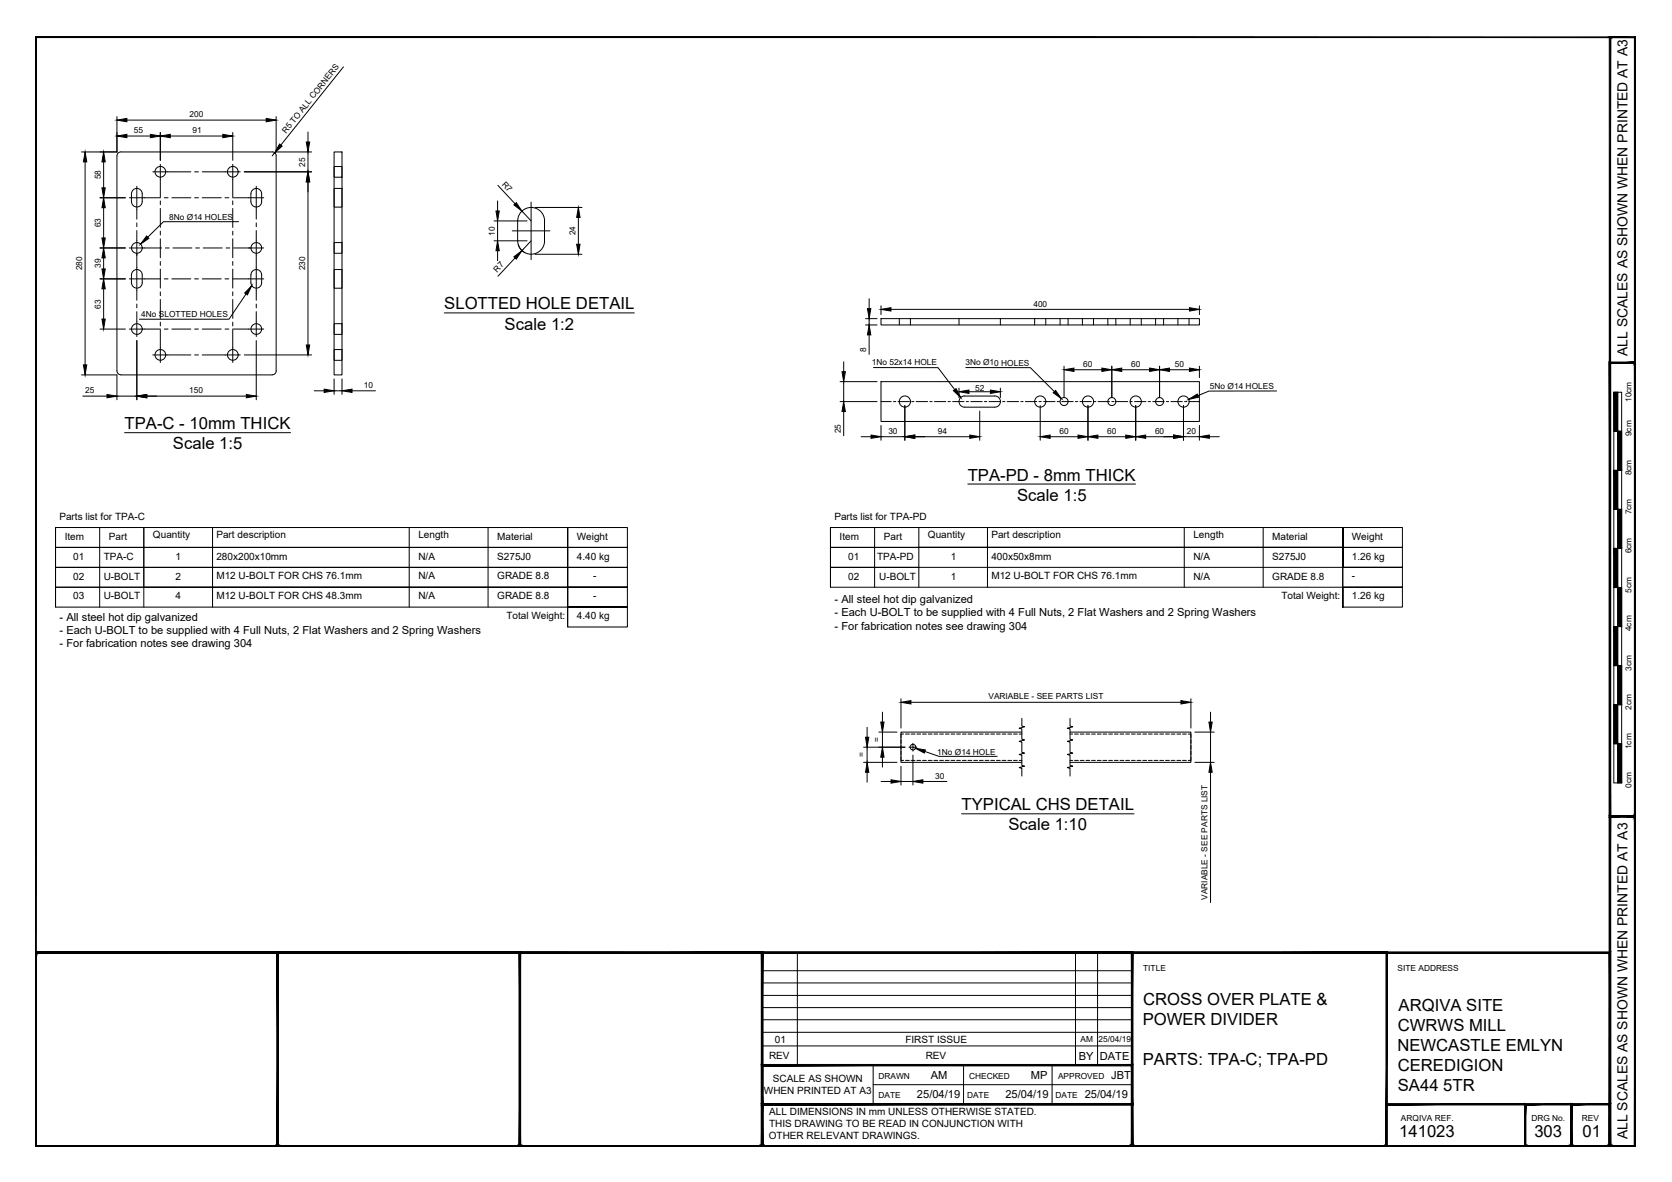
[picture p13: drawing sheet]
<svg xmlns="http://www.w3.org/2000/svg" width="420mm" height="297mm" viewBox="0 0 420 297" stroke-linecap="round" stroke-linejoin="round" font-family="sans-serif">
<defs><g id="words">
<g font-size="4.2">
<text x="111.6" y="77.7">SLOTTED HOLE DETAIL</text>
<text x="126.8" y="82.8">Scale 1:2</text>
<text x="31.3" y="107.8">TPA-C - 10mm THICK</text>
<text x="43.5" y="112.9">Scale 1:5</text>
<text x="243.2" y="120.8">TPA-PD - 8mm THICK</text>
<text x="255.6" y="125.8">Scale 1:5</text>
<text x="241.6" y="203.6">TYPICAL CHS DETAIL</text>
<text x="253.4" y="208.7">Scale 1:10</text>
<text x="287.2" y="257.5">POWER DIVIDER</text>
<text x="287.3" y="252.5">CROSS OVER PLATE &amp;</text>
<text x="351.5" y="254">ARQIVA SITE</text>
<text x="351.2" y="259.1">CWRWS MILL</text>
<text x="287.2" y="267.5">PARTS: TPA-C; TPA-PD</text>
<text x="351.1" y="264.1">NEWCASTLE EMLYN</text>
<text x="351.2" y="269.2">CEREDIGION</text>
<text x="351.3" y="274.2">SA44 5TR</text>
<text x="351.6" y="285.7">141023</text>
<text x="385.6" y="285.7">303</text>
<text x="397.7" y="285.7">01</text>
</g>
<g font-size="3.5">
<text x="409" y="89.4" transform="rotate(-90 409 89.4)">ALL SCALES AS SHOWN WHEN PRINTED AT A3</text>
<text x="409" y="286.3" transform="rotate(-90 409 286.3)">ALL SCALES AS SHOWN WHEN PRINTED AT A3</text>
</g>
<g font-size="2.8">
<text x="15" y="155.9">- All steel hot dip galvanized</text>
<text x="209.7" y="151.5">- All steel hot dip galvanized</text>
<text x="209.7" y="154.8">- Each U-BOLT to be supplied with 4 Full Nuts, 2 Flat Washers and 2 Spring Washers</text>
<text x="15" y="159.3">- Each U-BOLT to be supplied with 4 Full Nuts, 2 Flat Washers and 2 Spring Washers</text>
<text x="209.7" y="158.2">- For fabrication notes see drawing 304</text>
<text x="15" y="162.7">- For fabrication notes see drawing 304</text>
<text x="271.1" y="266.3">BY</text>
<text x="276.4" y="266.3">DATE</text>
<text x="233.9" y="271.1">AM</text>
<text x="259" y="271.1">MP</text>
<text x="279.3" y="271.1">JBT</text>
<text x="230.4" y="276">25/04/19</text>
<text x="252.7" y="276">25/04/19</text>
<text x="272.6" y="276">25/04/19</text>
</g>
<g font-size="2.5">
<text x="14.9" y="130.6">Parts list for TPA-C</text>
<text x="209.7" y="130.6">Parts list for TPA-PD</text>
<text x="16.3" y="135.6">Item</text>
<text x="27.4" y="135.6">Part</text>
<text x="38.4" y="135.1">Quantity</text>
<text x="54.4" y="135.1">Part description</text>
<text x="105.1" y="135.1">Length</text>
<text x="125" y="135.6">Material</text>
<text x="145" y="135.6">Weight</text>
<text x="211" y="135.6">Item</text>
<text x="222.1" y="135.6">Part</text>
<text x="233.2" y="135.1">Quantity</text>
<text x="249.1" y="135.1">Part description</text>
<text x="299.9" y="135.1">Length</text>
<text x="319.7" y="135.6">Material</text>
<text x="339.7" y="135.6">Weight</text>
<text x="18.4" y="140.7">01</text>
<text x="26.1" y="140.7">TPA-C</text>
<text x="44.1" y="140.7">1</text>
<text x="54.4" y="140.6">280x200x10mm</text>
<text x="105.1" y="140.6">N/A</text>
<text x="125" y="140.6">S275J0</text>
<text x="145" y="140.6">4.40 kg</text>
<text x="213.1" y="140.7">01</text>
<text x="220.4" y="140.7">TPA-PD</text>
<text x="238.9" y="140.7">1</text>
<text x="249.1" y="140.6">400x50x8mm</text>
<text x="299.9" y="140.6">N/A</text>
<text x="319.7" y="140.6">S275J0</text>
<text x="339.7" y="140.6">1.26 kg</text>
<text x="18.4" y="145.6">02</text>
<text x="26.1" y="145.6">U-BOLT</text>
<text x="44.1" y="145.6">2</text>
<text x="54.4" y="145.5">M12 U-BOLT FOR CHS 76.1mm</text>
<text x="105.1" y="145.6">N/A</text>
<text x="125" y="145.6">GRADE 8.8</text>
<text x="149" y="145.6">-</text>
<text x="213.1" y="145.6">02</text>
<text x="220.9" y="145.6">U-BOLT</text>
<text x="238.9" y="145.6">1</text>
<text x="249.1" y="145.5">M12 U-BOLT FOR CHS 76.1mm</text>
<text x="299.9" y="145.6">N/A</text>
<text x="319.7" y="145.6">GRADE 8.8</text>
<text x="339.7" y="145.6">-</text>
<text x="18.4" y="150.6">03</text>
<text x="26.1" y="150.6">U-BOLT</text>
<text x="44.1" y="150.6">4</text>
<text x="54.4" y="150.5">M12 U-BOLT FOR CHS 48.3mm</text>
<text x="105.1" y="150.6">N/A</text>
<text x="125" y="150.6">GRADE 8.8</text>
<text x="127.2" y="155.6">Total Weight:</text>
<text x="145" y="155.6">4.40 kg</text>
<text x="149" y="150.6">-</text>
<text x="322" y="150.6">Total Weight:</text>
<text x="339.7" y="150.6">1.26 kg</text>
<text x="194.7" y="262">01</text>
<text x="227.5" y="262">FIRST ISSUE</text>
<text x="193.3" y="266.2">REV</text>
<text x="232.6" y="266.2">REV</text>
<text x="192" y="275">WHEN PRINTED AT A3</text>
<text x="194.2" y="272">SCALE AS SHOWN</text>
<text x="193.3" y="280.3">ALL DIMENSIONS IN mm UNLESS OTHERWISE STATED.</text>
<text x="193.2" y="286.3">OTHER RELEVANT DRAWINGS.</text>
<text x="193.3" y="283.3">THIS DRAWING TO BE READ IN CONJUNCTION WITH</text>
</g>
<g font-size="2.1">
<text x="47.7" y="29.5">200</text>
<text x="33.7" y="33.5">55</text>
<text x="48.4" y="33.5">91</text>
<text x="71.9" y="33.6" transform="rotate(-51 71.9 33.6)">R5 TO ALL CORNERS</text>
<text x="76.7" y="41.8" transform="rotate(-90 76.7 41.8)">25</text>
<text x="25.3" y="45.1" transform="rotate(-90 25.3 45.1)">58</text>
<text x="126" y="46.5" transform="rotate(47 126 46.5)">R7</text>
<text x="25.3" y="57.1" transform="rotate(-90 25.3 57.1)">63</text>
<text x="42.5" y="55.3">8No Ø14 HOLES</text>
<text x="124.3" y="59.2" transform="rotate(-90 124.3 59.2)">10</text>
<text x="144.6" y="59.2" transform="rotate(-90 144.6 59.2)">24</text>
<text x="20.6" y="67.9" transform="rotate(-90 20.6 67.9)">280</text>
<text x="25.3" y="67.4" transform="rotate(-90 25.3 67.4)">39</text>
<text x="76.7" y="67.9" transform="rotate(-90 76.7 67.9)">230</text>
<text x="125" y="68.6" transform="rotate(-47 125 68.6)">R7</text>
<text x="25.3" y="77.6" transform="rotate(-90 25.3 77.6)">63</text>
<text x="259.7" y="77">400</text>
<text x="35.5" y="79.8">4No SLOTTED HOLES</text>
<text x="217.7" y="88.4" transform="rotate(-90 217.7 88.4)">8</text>
<text x="219.1" y="91.8">1No 52x14 HOLE</text>
<text x="242.6" y="91.8">3No Ø10 HOLES</text>
<text x="272.2" y="92.2">60</text>
<text x="284.2" y="92.2">60</text>
<text x="295.2" y="92.2">50</text>
<text x="21.4" y="98.8">25</text>
<text x="47.6" y="98.8">150</text>
<text x="91.4" y="97.5">10</text>
<text x="245" y="98.2">52</text>
<text x="304" y="97.8">5No Ø14 HOLES</text>
<text x="409.9" y="101" transform="rotate(-90 409.9 101)">10cm</text>
<text x="211.3" y="108.9" transform="rotate(-90 211.3 108.9)">25</text>
<text x="223.2" y="109">30</text>
<text x="235.6" y="109">94</text>
<text x="266.2" y="109">60</text>
<text x="278.2" y="109">60</text>
<text x="290.2" y="109">60</text>
<text x="298.2" y="109">20</text>
<text x="409.9" y="109.6" transform="rotate(-90 409.9 109.6)">9cm</text>
<text x="409.9" y="119.5" transform="rotate(-90 409.9 119.5)">8cm</text>
<text x="409.9" y="129.3" transform="rotate(-90 409.9 129.3)">7cm</text>
<text x="409.9" y="139.1" transform="rotate(-90 409.9 139.1)">6cm</text>
<text x="409.9" y="148.9" transform="rotate(-90 409.9 148.9)">5cm</text>
<text x="409.9" y="158.6" transform="rotate(-90 409.9 158.6)">4cm</text>
<text x="409.9" y="168.6" transform="rotate(-90 409.9 168.6)">3cm</text>
<text x="248.4" y="175.7">VARIABLE - SEE PARTS LIST</text>
<text x="409.9" y="178.3" transform="rotate(-90 409.9 178.3)">2cm</text>
<text x="217.2" y="190.3" transform="rotate(-90 217.2 190.3)">=</text>
<text x="221.1" y="186.5" transform="rotate(-90 221.1 186.5)">=</text>
<text x="235.5" y="189.6">1No Ø14 HOLE</text>
<text x="409.9" y="188.3" transform="rotate(-90 409.9 188.3)">1cm</text>
<text x="235" y="195.6">30</text>
<text x="409.9" y="198" transform="rotate(-90 409.9 198)">0cm</text>
<text x="303.5" y="226.1" transform="rotate(-90 303.5 226.1)">VARIABLE - SEE PARTS LIST</text>
<text x="287.3" y="243.9">TITLE</text>
<text x="351.2" y="243.9">SITE ADDRESS</text>
<text x="271.5" y="261.9">AM</text>
<text x="276.1" y="261.9">25/04/19</text>
<text x="220.8" y="271.1">DRAWN</text>
<text x="243.5" y="271.1">CHECKED</text>
<text x="265.9" y="271.1">APPROVED</text>
<text x="220.8" y="276">DATE</text>
<text x="243" y="276">DATE</text>
<text x="265.2" y="276">DATE</text>
<text x="352.1" y="281.6">ARQIVA REF.</text>
<text x="384.8" y="281.6">DRG No.</text>
<text x="397.5" y="281.6">REV</text>
</g>
</g></defs>
<!-- layer: 01 - VISIBLE EDGES -->
<g fill="none" stroke="#000" stroke-width=".25">
<path d="M29.4 39.2v54a1.01 1.01 0 0 0 1 1M30.4 38.2h38M30.4 38.2a1.01 1.01 0 0 0-1 1M68.4 38.2a1.01 1.01 0 0 1 1 1M69.4 39.2v54a1.01 1.01 0 0 1-1 1M84 38.2h1.9v56h-1.9zM33.3 47.9a1.34 1.34 0 0 1 1.5-.5 1.34 1.34 0 0 1 .9 1.3v2a1.35 1.35 0 0 1-1.3 1.3 1.35 1.35 0 0 1-1.4-1.3v-2zM63 48.7v2M63.1 48.7a1.34 1.34 0 0 1 1.3-1.4 1.34 1.34 0 0 1 1.4 1.4v2a1.34 1.34 0 0 1-1.4 1.3 1.34 1.34 0 0 1-1.3-1.3M131.1 53.1a3.4 3.4 0 0 1 3.7-.7 3.4 3.4 0 0 1 2 3.1v5a3.4 3.4 0 0 1-3.3 3.4 3.4 3.4 0 0 1-3.4-3.4v-5a3.4 3.4 0 0 1 1-2.4zM33.3 68.3a1.34 1.34 0 0 1 1.5-.5 1.34 1.34 0 0 1 .9 1.3v2a1.35 1.35 0 0 1-1.3 1.3 1.35 1.35 0 0 1-1.4-1.3v-2zM63 69.1v2"/>
<path d="M63.1 69.1a1.34 1.34 0 0 1 1.3-1.4 1.34 1.34 0 0 1 1.4 1.4v2a1.34 1.34 0 0 1-1.4 1.3 1.34 1.34 0 0 1-1.3-1.3M30.4 94.2h38"/>
<circle cx="40.3" cy="43.2" r="1.34"/>
<circle cx="58.5" cy="43.2" r="1.34"/>
<circle cx="34.4" cy="62.3" r="1.34"/>
<circle cx="64.4" cy="62.3" r="1.34"/>
<circle cx="34.4" cy="82.7" r="1.34"/>
<circle cx="40.3" cy="89.2" r="1.34"/>
<circle cx="58.5" cy="89.2" r="1.34"/>
<circle cx="64.4" cy="82.7" r="1.34"/>
</g>
<!-- layer: 03 - TEXT AND DIMENSIONS -->
<g fill="none" stroke="#000" stroke-width=".25">
<path d="M86.3 16.8l-15.7 19.6M29.4 29.3v8.9h-8.9M31.9 34.2h5.9M31.9 30.2h35M40.3 33.3v7M42.8 34.2h13.2M58.5 33.3v7M69 38.4l-.6 .8M69.4 29.3v8.9h8.9M77.4 33.2v2.5M77.4 38.2v5M21.4 40.7v51"/>
<path d="M32.5 49.7h3.8M34.4 46.8v5.8M38.4 43.2h3.8M40.3 41.3v3.8M56.6 43.2h3.8M58.5 41.3v3.8M60 55.7h-18.9l-4 3.9M61.4 43.2h16.9M62.5 49.7h3.8M64.4 46.8v5.8M77.4 45.7v41M124.1 55.5h8.3"/>
<path d="M125 50.5v2.5M125 55.5v5M125.1 46.6l4.3 4.6M128.7 58h9.5M131.2 53l2.3 2.5M133.5 50.8v14.4M134.5 52.1h11.7M145.3 54.6v6.8M32.5 62.3h3.8M32.5 70.1h3.8M34.4 60.4v3.8M34.4 67.2v5.8"/>
<path d="M61.8 73.9l-4.3 6.3h-22.5M62.5 62.3h3.8M62.5 70.1h3.8M64.4 60.4v3.8M64.4 67.2v5.8M111.6 78.6h47.8M124.1 60.5h8.3M125 63v2.5M129.4 64.8l-4.3 4.6M130.2 61.5l.8 1.4 .9 .6M133.5 60.5l-2.3 2.5M134.5 63.9h11.7"/>
<path d="M20.5 94.2h8.9v6.3M20.8 99.5h6.1M29.4 99.5h5M32.5 82.7h3.8M34.4 80.8v3.8M34.4 85.6v14.9M36.9 99.5h2.5M38.4 89.2h3.8M40.3 87.3v3.8M56.6 89.2h3.8M58.5 87.3v3.8M61.4 89.2h16.9"/>
<path d="M62.5 82.7h3.8M64.4 80.8v3.8M79 98.2h2.5M84 95.2v3.9M84 98.2h1.9M85.9 95.2v3.9M88.5 98.2h5.8M31.3 108.7h41.7"/>
</g>
<!-- layer: 02 - HIDDEN LINES -->
<g fill="none" stroke="#000" stroke-width=".25">
<path d="M34.4 52.6v2.5M34.4 56v1M34.4 57.9v2.5M36.3 49.7h4M40.3 45.1v4.4M40.3 50.5v.9M40.3 52.4v4.8M40.3 58.1v1M41.3 49.7h.9M42.2 43.2h5.7M43.2 49.7h4.7M48.9 43.2h1"/>
<path d="M48.9 49.7h1M50.8 43.2h5.8M50.8 49.7h4.8M56.5 49.7h1M58.4 49.7h4.1M58.5 45.1v4.4M58.5 50.5v.9M58.5 52.4v4.8M58.5 58.1v1M64.4 52.6v2.5M64.4 56v1M64.4 57.9v2.5"/>
<path d="M84 41.8h1.9v2.7h-1.9zM84 47.3h1.9v4.7h-1.9zM34.4 63.6v3.6M34.4 73v2.5M34.4 76.4v1M34.4 78.3v2.5M36.3 70.1h4M36.3 62.3h4.3M40.3 60v4.8M40.3 65.7v1M40.3 67.6v4.8M40.3 73.3v1"/>
<path d="M40.3 75.2v4.8M41.3 70.1h.9M41.6 62.3h.9M43.2 70.1h4.7M43.5 62.3h4.7M48.9 70.1h1M49.2 62.3h.9M50.8 70.1h4.8M51.1 62.3h4.7M56.5 70.1h1M56.8 62.3h.9M58.4 70.1h4.1"/>
<path d="M58.5 60v4.8M58.5 65.7v1M58.5 67.6v4.8M58.5 73.3v1M58.5 75.2v4.8M58.7 62.3h4.3M64.4 64.2v3M64.4 73v2.5M64.4 76.4v1M64.4 78.3v2.5M84 67.7h1.9v4.7h-1.9zM84 61h1.9v2.6h-1.9z"/>
<path d="M36.3 82.7h4M40.3 81v.9M40.3 82.9v4.4M41.3 82.7h.9M42.2 89.2h5.7M43.2 82.7h4.7M48.9 89.2h1M48.9 82.7h1M50.8 89.2h5.8M50.8 82.7h4.8M56.5 82.7h1M58.4 82.7h4.1"/>
<path d="M58.5 81v.9M58.5 82.9v4.4M84 87.8h1.9v2.8h-1.9zM84 81.3h1.9v2.7h-1.9z"/>
</g>
<!-- layer: 03 - TEXT AND DIMENSIONS -->
<g fill="#000" stroke="#000" stroke-width=".25">
<path d="M29.4 34.2l2.5-.4v.8zM29.4 30.2l2.5-.4v.8zM37.8 33.8l2.5 .4-2.5 .4zM40.3 34.2l2.5-.4v.8zM56 33.8l2.5 .4-2.5 .4zM66.9 29.8l2.5 .4-2.5 .4zM70.3 36.2l.6 .5-1.9 1.7zM77 35.7h.8l-.4 2.5zM21.4 38.2l.4 2.5h-.8zM36.8 59.3l.6 .6-2.1 1.4zM77.4 43.2l.4 2.5h-.8zM124.6 53h.9l-.5 2.5z"/>
<path d="M129.1 51.5l.6-.6 1.5 2.1zM145.3 52.1l.5 2.5h-.9zM63.3 71.8l-1.1 2.3-.7-.5zM125 60.5l.5 2.5h-.9zM129.1 64.5l2.1-1.5-1.5 2.1zM144.9 61.4h.9l-.5 2.5zM21 91.7h.8l-.4 2.5zM26.9 99.1l2.5 .4-2.5 .5zM34.4 99.5l2.5-.4v.9zM77 86.7h.8l-.4 2.5zM81.5 97.8l2.5 .4-2.5 .4zM85.9 98.2l2.6-.4v.8z"/>
</g>
<!-- layer: TEXT AND DIMENSIONS -->
<g fill="none" stroke="#000" stroke-width=".25">
<path d="M25.1 38.2h4.3M25.1 49.7h6.4M26 40.7v6.5M26 52.2v7.6M25.1 62.3h6.4M25.1 70.1h6.4M26 64.8v2.8M26 72.6v7.6M218.4 75.1v2.5M221.4 76.9v2.2M223.9 77.7h75M301.4 76.9v2.2"/>
<path d="M25.1 82.7h6.4M34.4 85.6v14.9M36.9 99.5h25M64.4 85.6v14.9M211.1 95.9h9.3M212 90.9v2.5M212 95.9v5M217.5 80.1h2.9M217.5 81.7h2.9M218.4 80.1v1.6M218.4 84.2v4.9M219.5 92.4h16.2l4.2 5.5"/>
<path d="M241 97.5v2.4M242.7 92.4h16.2l6.1 6M243.5 98.4h5.4M251.4 97.5v2.4M267.4 92v7.9M269.9 92.9h7M279.4 92v7.9M281.9 92.9h7M291.4 92v7.9M293.9 92.9h5M301.4 92v2.9M320.8 98.3h-17l-2.8 1.1"/>
<path d="M211.1 100.9h9.3M212 103.4v6.1M216.4 109.7h2.5M221.4 109.7h6M221.4 106.9v3.7M227.4 101.9v8.7M229.9 109.7h13.8M246.2 103.3v7.3M261.4 101.9v8.7M263.9 109.7h7M273.4 101.9v8.7M275.9 109.7h7"/>
<path d="M285.4 101.9v8.7M287.9 109.7h7M297.4 101.9v8.7M297.4 109.7h4M301.4 106.9v3.7M303.9 109.7h2.5M14 132.6v20M25 132.6v20M36.1 132.6v20M53.4 132.6v20M102.8 132.6v20M122.6 132.6v20"/>
<path d="M142.6 132.6h-128.6v5h128.6M142.6 137.6h-128.6v5h128.6M142.6 132.6h15.1v5h-15.1zM142.6 137.6h15.1v5h-15.1zM142.6 132.6v15M208.7 137.6h128.7h-106.5v5h-22.2zM208.7 132.6v15M219.8 132.6v15M230.9 132.6h-22.2v5h22.2v-5h106.5M243.2 121.6h42.2M248.1 132.6v15M297.6 132.6v15"/>
<path d="M317.4 132.6v15M337.4 132.6v10zM337.4 132.6h15v5h-15zM337.4 137.6h15v5h-15zM337.4 132.6v15M36.1 147.6h106.5v5M142.6 142.6h-128.6v5h128.6M142.6 142.6v5M142.6 142.6h15.1v5h-15.1zM142.6 147.6h15.1h-15.1M142.6 152.6h15.1v5h-15.1zM142.6 147.6h-128.6v5h128.6"/>
<path d="M142.6 147.6v5h15.1v-5h-15.1v5h15.1h-15.1M142.6 152.6v5M230.9 142.6v5M337.4 147.6h15v5h-15zM337.4 142.6h15v5h-15zM352.4 142.6h-143.7v5h143.7M221.7 179v2.5M226.4 175.6v7.4M228.9 176.5h67.9M299.3 175.6v7.4M304.2 179v2.5M217 191.6h8.4"/>
<path d="M217 187.8h10.4M217.9 182.8v2.5M217.9 187.8v3.8M217.9 194.1v2.5M220.8 184h4.6M221.4 196.4h2.5M221.7 184v3.8M221.7 190.3v2.5M226.4 192.6v4.7M226.4 196.4h3M228.4 187.8h2M229.4 186.8v2"/>
<path d="M229.4 189.8v7.5M231.9 196.4h6M232.4 188.8l3.6 1.3h14.6M256.8 180.5v2l.7 .1-1.4 .4 .7 .2v2.6l.7 .1-1.4 .4 .7 .2v2.6l.7 .2-1.4 .3 .7 .2v2.6l.7 .1-1.4 .4 .7 .2v1.9M268.9 180.5v2l.7 .1-1.4 .4 .7 .2v2.6l.7 .1-1.4 .4 .7 .2v2.6l.7 .2-1.4 .3 .7 .2v2.6l.7 .1-1.4 .4 .7 .2v1.9M300.3 184h4.8M300.3 191.6h4.8M304.2 184v7.6M304.2 194.1v32.7M241.6 204.5h43.4"/>
</g>
<g fill="#000" stroke="#000" stroke-width=".25">
<path d="M26 38.2l.4 2.5h-.8zM25.6 47.2h.8l-.4 2.5zM26 49.7l.4 2.5h-.8zM25.6 59.8h.8l-.4 2.5zM26 62.3l.4 2.5h-.8zM25.6 67.6h.8l-.4 2.5zM26 70.1l.4 2.5h-.8zM218 77.6h.8l-.4 2.5zM221.4 77.7l2.5-.4v.9zM298.9 77.3l2.5 .4-2.5 .5zM25.6 80.2h.8l-.4 2.5zM34.4 99.5l2.5-.4v.9z"/>
<path d="M61.9 99.1l2.5 .4-2.5 .5zM211.6 93.4h.8l-.4 2.5zM218.4 81.7l.4 2.5h-.8zM239.6 98.2l.6-.5 1.2 2.2zM241 98.4l2.5-.4v.9zM248.9 98l2.5 .4-2.5 .5zM264.7 98.7l.5-.6 1.5 2.1zM267.4 92.9l2.5-.4v.8zM276.9 92.5l2.5 .4-2.5 .4zM279.4 92.9l2.5-.4v.8zM288.9 92.5l2.5 .4-2.5 .4zM291.4 92.9l2.5-.4v.8z"/>
<path d="M298.9 92.5l2.5 .4-2.5 .4zM298.7 100.4l2.1-1.4 .4 .8zM212 100.9l.4 2.5h-.8zM218.9 109.3l2.5 .4-2.5 .5zM227.4 109.7l2.5-.4v.9zM243.7 109.3l2.5 .4-2.5 .5zM261.4 109.7l2.5-.4v.9zM270.9 109.3l2.5 .4-2.5 .5zM273.4 109.7l2.5-.4v.9zM282.9 109.3l2.5 .4-2.5 .5zM285.4 109.7l2.5-.4v.9zM294.9 109.3l2.5 .4-2.5 .5z"/>
<path d="M301.4 109.7l2.5-.4v.9zM226.4 176.5l2.5-.4v.8zM296.8 176.1l2.5 .4-2.5 .4zM217.5 185.3h.8l-.4 2.5zM217.9 191.6l.4 2.5h-.8zM221.7 187.8l.5 2.5h-.9zM221.3 181.5h.9l-.5 2.5zM223.9 196l2.5 .4-2.5 .4zM229.4 196.4l2.5-.4v.8zM230 188l2.5 .5-.2 .8zM303.8 181.5h.8l-.4 2.5zM304.2 191.6l.4 2.5h-.8z"/>
</g>
<!-- layer: PROPOSED OTHER USER 1 -->
<g fill="none" stroke="#000" stroke-width=".25">
<path d="M221.4 95.9h80v10h-80zM221.4 80.1h80v1.6h-80zM241.6 99.8l.8-.3h7.6a1.41 1.41 0 0 1 1.4 1.4 1.41 1.41 0 0 1-1.4 1.4h-7.6a1.41 1.41 0 0 1-1.3-1 1.41 1.41 0 0 1 .5-1.5zM256.8 184h-30.4v7.6h30.4M268.9 184h30.4v7.6h-30.4"/>
<circle cx="227.4" cy="100.9" r="1.41"/>
<circle cx="261.4" cy="100.9" r="1.41"/>
<circle cx="267.4" cy="100.9" r="1.01"/>
<circle cx="273.4" cy="100.9" r="1.41"/>
<circle cx="279.4" cy="100.9" r="1.01"/>
<circle cx="285.4" cy="100.9" r="1.41"/>
<circle cx="291.4" cy="100.9" r="1.01"/>
<circle cx="297.4" cy="100.9" r="1.41"/>
<circle cx="229.4" cy="187.8" r=".71"/>
</g>
<!-- layer: PROPOSED OTHER USER 1 - HIDDEN -->
<g fill="none" stroke="#000" stroke-width=".25">
<path d="M226 80.1v1.6M228.8 80.1v1.6M241 80.1v1.6M251.4 80.1v1.6M260 80.1v1.6M262.8 80.1v1.6M266.4 80.1v1.6M268.4 80.1v1.6M272 80.1v1.6M274.8 80.1v1.6M278.4 80.1v1.6M280.4 80.1v1.6"/>
<path d="M284 80.1v1.6M286.8 80.1v1.6M290.4 80.1v1.6M292.4 80.1v1.6M296 80.1v1.6M298.8 80.1v1.6M221.4 100.9h2.6M224.5 100.9h.6M225.7 100.9h2.8M229.1 100.9h.6M230.2 100.9h2.9M233.7 100.9h.5"/>
<path d="M234.8 100.9h2.9M238.2 100.9h.6M239.4 100.9h2.8M242.8 100.9h.6M244 100.9h2.8M247.4 100.9h.6M248.5 100.9h2.9M252 100.9h.5M253.1 100.9h2.9M256.5 100.9h.6M257.7 100.9h2.8M261.1 100.9h.6"/>
<path d="M262.2 100.9h2.9M265.7 100.9h.5M266.8 100.9h2.9M270.2 100.9h.6M271.4 100.9h2.8M274.8 100.9h.6M276 100.9h2.8M279.4 100.9h.6M280.5 100.9h2.9M284 100.9h.5M285.1 100.9h2.9M288.5 100.9h.6"/>
<path d="M289.7 100.9h2.8M293.1 100.9h.6M294.2 100.9h2.9M297.7 100.9h.5M298.8 100.9h2.6M226.4 190.2v.9h.7M226.4 185.9v.9M226.4 187.3v1M226.4 188.7v1M227.1 184.5h-.7v.9M227.5 191.1h1M227.5 184.5h1"/>
<path d="M229 191.1h.9M229 184.5h.9M230.4 191.1h1M230.4 184.5h1M231.8 191.1h1M231.8 184.5h1M233.3 191.1h.9M233.3 184.5h.9M234.7 191.1h.9M234.7 184.5h.9M236.1 191.1h1M236.1 184.5h1"/>
<path d="M237.5 191.1h1M237.5 184.5h1M239 191.1h.9M239 184.5h.9M240.4 191.1h.9M240.4 184.5h.9M241.8 191.1h1M241.8 184.5h1M243.3 191.1h.9M243.3 184.5h.9M244.7 191.1h.9M244.7 184.5h.9"/>
<path d="M246.1 191.1h1M246.1 184.5h1M247.6 191.1h.9M247.6 184.5h.9M249 191.1h.9M249 184.5h.9M250.4 191.1h1M250.4 184.5h1M251.8 191.1h1M251.8 184.5h1M253.3 191.1h.9M253.3 184.5h.9"/>
<path d="M254.7 191.1h.9M254.7 184.5h.9M256.1 191.1h.7M256.1 184.5h.7M268.9 191.1h.6M268.9 184.5h.6M270 191.1h1M270 184.5h1M271.4 191.1h1M271.4 184.5h1M272.9 191.1h.9M272.9 184.5h.9"/>
<path d="M274.3 191.1h1M274.3 184.5h1M275.7 191.1h1M275.7 184.5h1M277.2 191.1h.9M277.2 184.5h.9M278.6 191.1h1M278.6 184.5h1M280 191.1h1M280 184.5h1M281.5 191.1h.9M281.5 184.5h.9"/>
<path d="M282.9 191.1h.9M282.9 184.5h.9M284.3 191.1h1M284.3 184.5h1M285.7 191.1h1M285.7 184.5h1M287.2 191.1h.9M287.2 184.5h.9M288.6 191.1h.9M288.6 184.5h.9M290 191.1h1M290 184.5h1"/>
<path d="M291.5 191.1h.9M291.5 184.5h.9M292.9 191.1h.9M292.9 184.5h.9M294.3 191.1h1M294.3 184.5h1M295.7 191.1h1M295.7 184.5h1M297.2 191.1h.9M297.2 184.5h.9M298.6 184.5h.7v.9M299.3 190.2v.9h-.7"/>
<path d="M299.3 185.9v.9M299.3 187.3v1M299.3 188.7v1"/>
</g>
<!-- layer: 0 -->
<g fill="none" stroke="#000" stroke-width=".25">
<path d="M405.5 98.6h2v98.1h-2zM406.5 98.6v98.1M405.5 118.2h2M405.5 108.4h2M405.5 137.8h2M405.5 128h2M405.5 157.5h2M405.5 147.7h2M405.5 177.1h2M405.5 167.3h2M405.5 186.9h2M200.4 239.4v28.3"/>
<path d="M270.3 239.4v28.3M275.8 239.4v28.3M191.5 250.1h93M191.5 247h93M191.5 243.9h93M191.5 256.3h93M191.5 253.2h93M191.5 259.4h93M191.5 262.8h93M219.4 267.7v9.8M219.4 272.6h65.1M242.1 267.7v9.8"/>
<path d="M264.4 267.7v9.8"/>
</g>
<g fill="#000" stroke="#000" stroke-width=".25">
<path d="M8.9 9.3l.2 .1h401.6zM8.9 9.3h402l-.2 .1z"/>
<path d="M404.4 9.3l.3 .1zM404.4 9.3l.3 .1-.3 278.6zM404.7 9.4l-.3 278.6 .3-.1zM404.4 288l.3-.1z"/>
<path d="M404.6 9.3l.1 .1h6zM404.6 9.3h6.3l-.2 .1z"/>
<path d="M410.7 9.4v278.5l.2-278.6zM410.9 9.3v278.7l-.2-.1z"/>
<path d="M410.7 9.4v278.5l.2-278.6zM410.9 9.3v278.7l-.2-.1z"/>
<path d="M404.4 91l.3 .3 6.2-.3zM404.7 91.3l6.2-.3-.2 .3zM410.9 91l-.2 .3z"/>
<path d="M404.4 91l.3 114v-113.7zM404.4 91l.3 114-.3 .3z"/>
<path d="M405.5 98.6l1 9.8v-9.8zM405.5 98.6l1 9.8h-1z"/>
<path d="M410.9 91.1l-.2 .2 .2 113.9zM410.7 91.3l.2 113.9-.2-.2zM410.7 205l.2 .3zM404.7 205h6l.2 .3zM404.7 205l-.3 .3h6.5z"/>
<path d="M405.5 118.2l1 9.8v-9.8zM405.5 118.2l1 9.8h-1z"/>
<path d="M406.5 108.4l1 9.8v-9.8zM406.5 108.4l1 9.8h-1z"/>
<path d="M405.5 137.8l1 9.8v-9.8zM405.5 137.8l1 9.8h-1z"/>
<path d="M406.5 128l1 9.8v-9.8zM406.5 128l1 9.8h-1z"/>
<path d="M405.5 157.5l1 9.8v-9.8zM405.5 157.5l1 9.8h-1z"/>
<path d="M406.5 147.6l1 9.9v-9.9zM406.5 147.6l1 9.9h-1z"/>
<path d="M405.5 177.1l1 9.8v-9.8zM405.5 177.1l1 9.8h-1z"/>
<path d="M406.5 167.3l1 9.8v-9.8zM406.5 167.3l1 9.8h-1z"/>
<path d="M406.5 186.9l1 9.8v-9.8zM406.5 186.9l1 9.8h-1z"/>
<path d="M404.4 205l.3 .3 6.2-.3zM404.7 205.3l6.2-.3-.2 .3zM410.9 205l-.2 .3z"/>
<path d="M410.9 205.1l-.2 .2 .2 82.7zM410.7 205.3l.2 82.7-.2-.1zM410.7 287.9l.2 .1z"/>
<path d="M8.9 239.2l.2 .4zM8.9 239.2l395.5 .4h-395.3zM8.9 239.2l395.5 .4 .3-.4z"/>
<path d="M9.1 239.6h60.5l.3-.4zM8.9 239.2h61l-60.8 .4zM8.9 239.2l.2 .4z"/>
<path d="M69.9 239.6h60.6l.3-.4zM69.6 239.2h61.2l-60.9 .4zM69.6 239.2l.3 48.7v-48.3zM69.6 239.2l.3 48.7-.3 .1zM69.6 288l.3-.1z"/>
<path d="M130.8 239.6h60.5l.4-.4zM130.5 239.2h61.2l-60.9 .4zM130.5 239.2l.3 48.7v-48.3zM130.5 239.2l.3 48.7-.3 .1zM130.5 288l.3-.1z"/>
<path d="M191.7 239.6h92.6l.4-.4zM191.3 239.2h93.4l-93 .4zM191.3 239.2l.4 48.7v-48.3zM191.3 239.2l.4 48.7-.4 .1zM191.3 288l.4-.1z"/>
<path d="M284.7 239.6h63.6l.3-.4zM284.3 239.2h64.3l-63.9 .4zM284.3 239.2l.4 48.7v-48.3zM284.3 239.2l.4 48.7-.4 .1zM284.3 288l.4-.1z"/>
<path d="M404.7 239.2l-.3 .4 .3 48.4zM404.4 239.6l.3 48.4-.3-.1zM404.4 287.9l.3 .1z"/>
<path d="M191.3 277.3l.4 .4 93-.4zM191.7 277.7l93-.4-.4 .4zM284.7 277.3l-.4 .4 .4 10.3zM284.3 277.7l.4 10.3-.4-.1zM284.3 287.9l.4 .1z"/>
<path d="M191.3 277.7h93.4l-.4-.4zM191.3 277.7l.4-.4h92.6zM191.3 267.5v10.2l.4-.4zM191.3 267.5l.4 .4v9.4zM191.3 267.5l.4 .4 93-.4zM191.7 267.9l93-.4-.4 .4zM284.7 267.5l-.4 .4 .4 9.8zM284.3 267.9l.4 9.8-.4-.4z"/>
<path d="M383.1 277.3l.3 .4 11.7-.4zM383.4 277.7l11.7-.4-.4 .4zM394.7 277.7l.4 10.3v-10.7zM394.7 277.7l.4 10.3-.4-.1zM394.7 287.9l.4 .1z"/>
<path d="M348.5 277.7h34.8v-.4zM348.5 277.3h34.8l-34.8 .4z"/>
<path d="M394.7 277.3l.4 .4 9.6-.4zM395.1 277.7l9.6-.4-.3 .4zM404.7 277.3l-.3 .4 .3 10.3zM404.4 277.7l.3 10.3-.3-.1zM404.4 287.9l.3 .1z"/>
<path d="M9.1 9.4l-.2 278.6 .2-.1zM8.9 9.3l.2 .1-.2 278.6z"/>
<path d="M9.1 239.6l-.2 48.4 .2-.1zM8.9 239.4l.2 .2-.2 48.4z"/>
<path d="M9.1 287.9l60.7 .1-.2-.1zM9.1 287.9l60.7 .1h-60.9z"/>
<path d="M69.6 287.9l.3 .1zM69.9 239.2v48.8l-.3-.1zM69.9 239.2l-.3 .4v48.3z"/>
<path d="M69.9 287.9l60.7 .1-.1-.1zM69.9 287.9l60.7 .1h-60.8z"/>
<path d="M130.5 287.9l.3 .1zM130.8 239.2v48.8l-.3-.1zM130.8 239.2l-.3 .4v48.3z"/>
<path d="M130.8 287.9l60.7 .1-.2-.1zM130.8 287.9l60.7 .1h-60.9z"/>
<path d="M191.3 287.9l.4 .1zM191.7 239.2v48.8l-.4-.1zM191.3 239.6v48.3l.4-48.7z"/>
<path d="M191.7 287.9l92.8 .1-.2-.1zM191.7 287.9l92.8 .1h-93z"/>
<path d="M284.3 287.9l.4 .1zM284.7 239.2v48.8l-.4-.1zM284.7 239.2l-.4 .4v48.3z"/>
<path d="M191.5 288h93l-.2-.1zM191.5 288l.2-.1h92.6zM191.3 288l.4-.1zM191.7 277.7v10.2l-.4 .1zM191.3 277.3v10.7l.4-10.3z"/>
<path d="M284.7 287.9l63.8 .1-.2-.1zM284.7 287.9l63.8 .1h-64z"/>
<path d="M348.3 287.9l.3 .1zM348.6 239.2v48.8l-.3-.1zM348.6 239.2l-.3 .4v48.3z"/>
<path d="M383.3 288h11.6l-.2-.1zM383.4 287.9h11.3l-11.4 .1zM383.1 288l.3-.1zM383.4 277.7v10.2l-.3 .1zM383.1 277.3v10.7l.3-10.3z"/>
<path d="M8.9 288h395.7l-.2-.1zM8.9 288l.2-.1h395.3zM8.9 239.4v48.6l.2-.1zM8.9 239.4l.2 .2v48.3z"/>
<path d="M394.9 288h9.7l-.2-.1zM394.9 288l.2-.1h9.3zM394.7 288l.4-.1zM395.1 277.7v10.2l-.4 .1zM394.7 277.3v10.7l.4-10.3z"/>
<path d="M9.1 287.9l401.8 .1-.2-.1zM9.1 287.9l401.8 .1h-402z"/>
<path d="M404.7 287.9l6.2 .1-.2-.1zM404.7 287.9l6.2 .1h-6.3z"/>
<path d="M404.6 288h6.3l-.2-.1zM404.7 287.9h6l-6.1 .1zM404.4 288l.3-.1zM404.7 205.3v82.6l-.3 .1zM404.4 205v83l.3-82.7z"/>
</g>
<use href="#words"/>
</svg>
